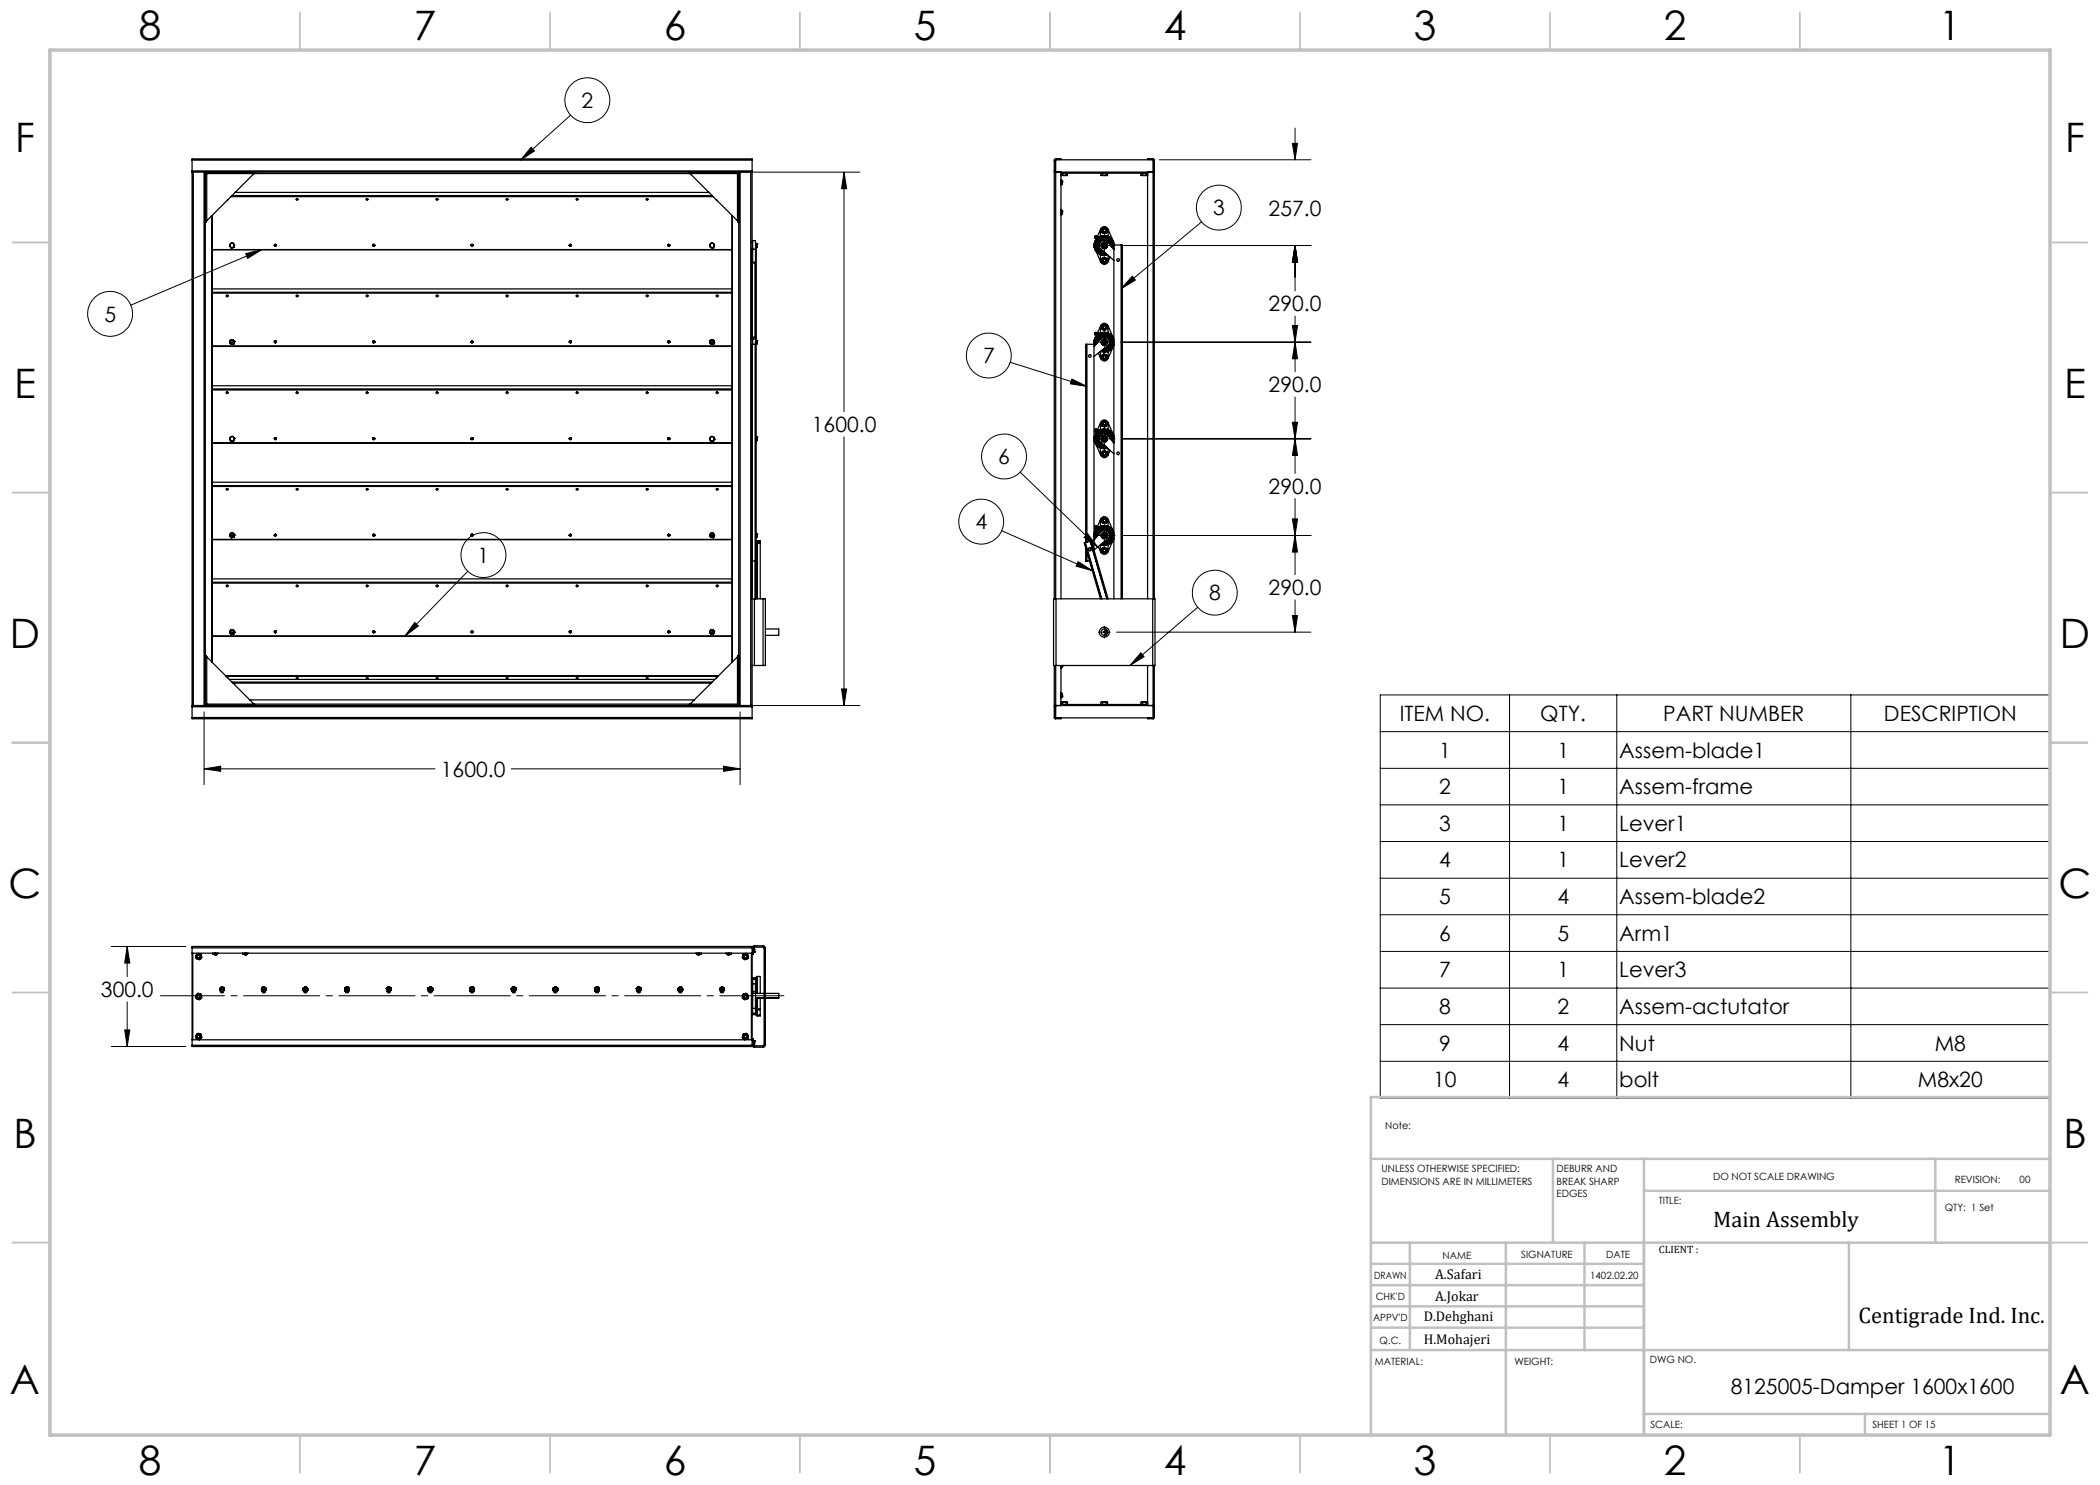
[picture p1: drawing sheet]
<svg xmlns="http://www.w3.org/2000/svg" width="420mm" height="297mm" viewBox="0 0 420 297" stroke-linecap="round" stroke-linejoin="round" font-family="sans-serif">
<defs><g id="words">
<g font-size="8.1">
<text x="27.8" y="8">8</text>
<text x="82.8" y="8">7</text>
<text x="132.8" y="8">6</text>
<text x="182.8" y="8">5</text>
<text x="232.8" y="8">4</text>
<text x="282.8" y="8">3</text>
<text x="332.8" y="8">2</text>
<text x="387.8" y="8">1</text>
<text x="3" y="30.4">F</text>
<text x="413" y="30.4">F</text>
<text x="2.8" y="79.6">E</text>
<text x="412.8" y="79.6">E</text>
<text x="2" y="129.6">D</text>
<text x="412" y="129.6">D</text>
<text x="1.7" y="179.6">C</text>
<text x="411.7" y="179.6">C</text>
<text x="2.7" y="229.6">B</text>
<text x="412.7" y="229.6">B</text>
<text x="2" y="278.9">A</text>
<text x="412" y="278.9">A</text>
<text x="27.8" y="295">8</text>
<text x="82.8" y="295">7</text>
<text x="132.8" y="295">6</text>
<text x="182.8" y="295">5</text>
<text x="232.8" y="295">4</text>
<text x="282.8" y="295">3</text>
<text x="332.8" y="295">2</text>
<text x="387.8" y="295">1</text>
</g>
<g font-size="4.5">
<text x="342.6" y="245.3">Main Assembly</text>
<text x="371.7" y="264.6">Centigrade Ind. Inc.</text>
</g>
<g font-size="4.2">
<text x="116.3" y="21.6">2</text>
<text x="242.6" y="43.1">3</text>
<text x="253.7" y="43.3">257.0</text>
<text x="20.9" y="64.3">5</text>
<text x="253.7" y="62.3">290.0</text>
<text x="196.6" y="72.6">7</text>
<text x="253.7" y="78.5">290.0</text>
<text x="162.4" y="86.4">1600.0</text>
<text x="199.7" y="92.8">6</text>
<text x="253.7" y="98.8">290.0</text>
<text x="195.1" y="105.9">4</text>
<text x="95.5" y="112.5">1</text>
<text x="253.7" y="119">290.0</text>
<text x="241.8" y="120.1">8</text>
<text x="280" y="144.2">ITEM NO.</text>
<text x="308.1" y="144.2">QTY.</text>
<text x="332.6" y="144.2">PART NUMBER</text>
<text x="376.8" y="144.2">DESCRIPTION</text>
<text x="88.2" y="155.4">1600.0</text>
<text x="287.8" y="151.5">1</text>
<text x="311.5" y="151.5">1</text>
<text x="323.9" y="151.5">Assem-blade1</text>
<text x="287.8" y="158.8">2</text>
<text x="311.5" y="158.8">1</text>
<text x="323.9" y="158.8">Assem-frame</text>
<text x="287.8" y="166.2">3</text>
<text x="311.5" y="166.2">1</text>
<text x="323.9" y="166.2">Lever1</text>
<text x="287.8" y="173.5">4</text>
<text x="311.5" y="173.5">1</text>
<text x="323.9" y="173.5">Lever2</text>
<text x="287.8" y="180.8">5</text>
<text x="311.5" y="180.8">4</text>
<text x="323.9" y="180.8">Assem-blade2</text>
<text x="287.8" y="188.1">6</text>
<text x="311.5" y="188.1">5</text>
<text x="323.9" y="188.1">Arm1</text>
<text x="287.8" y="195.5">7</text>
<text x="311.5" y="195.5">1</text>
<text x="323.9" y="195.5">Lever3</text>
<text x="20.2" y="199.4">300.0</text>
<text x="287.8" y="202.8">8</text>
<text x="311.5" y="202.8">2</text>
<text x="323.9" y="202.8">Assem-actutator</text>
<text x="287.8" y="210.1">9</text>
<text x="311.5" y="210.1">4</text>
<text x="323.9" y="210.1">Nut</text>
<text x="387" y="210.1">M8</text>
<text x="286.6" y="217.5">10</text>
<text x="311.5" y="217.5">4</text>
<text x="323.9" y="217.5">bolt</text>
<text x="383.6" y="217.5">M8x20</text>
<text x="346.2" y="278.8">8125005-Damper 1600x1600</text>
</g>
<g font-size="2.8">
<text x="287" y="255.9">A.Safari</text>
<text x="287" y="260.1">A.Jokar</text>
<text x="284.7" y="264.2">D.Dehghani</text>
<text x="284.7" y="268.7">H.Mohajeri</text>
</g>
<text font-size="2.1" x="331.8" y="250.7">CLIENT :</text>
<g font-size="2">
<text x="277" y="225.8">Note:</text>
<text x="276.3" y="234.5">UNLESS OTHERWISE SPECIFIED:</text>
<text x="276.3" y="237">DIMENSIONS ARE IN MILLIMETERS</text>
<text x="311.3" y="234.5">DEBURR AND</text>
<text x="311.3" y="237">BREAK SHARP</text>
<text x="311.3" y="239.5">EDGES</text>
<text x="342.6" y="236">DO NOT SCALE DRAWING</text>
<text x="391" y="236.6">REVISION:</text>
<text x="403.9" y="236.6">00</text>
<text x="331.8" y="240.8">TITLE:</text>
<text x="389" y="242.2">QTY: 1 Set</text>
<text x="288.5" y="251.7">NAME</text>
<text x="304.2" y="251.7">SIGNATURE</text>
<text x="321.2" y="251.7">DATE</text>
<text x="274.8" y="255.9">DRAWN</text>
<text x="318" y="255.9">1402.02.20</text>
<text x="275.1" y="260.1">CHK'D</text>
<text x="274.6" y="264.2">APPV'D</text>
<text x="275.9" y="268.7">Q.C.</text>
<text x="275" y="273">MATERIAL:</text>
<text x="302.9" y="273">WEIGHT:</text>
<text x="330" y="272.5">DWG NO.</text>
<text x="330.1" y="285.6">SCALE:</text>
<text x="374.5" y="285.6">SHEET 1 OF 15</text>
</g>
</g></defs>
<g fill="none" stroke="#000" stroke-width=".2">
<path d="M106.2 29.5l.7 .7-2.8 1.8zM114.1 23l-10 9M147.6 34.4h24.4M168.8 34.4l.5 3.3h-1zM168.8 34.4v47.9M231.9 32h30.3M258.5 28.7h1l-.5 3.3zM259 25.6v6.4M49.1 50.7l3.3-.8-2.9 1.8zM52.4 49.9l-26.2 11.1M218.7 49.1h1.8M220.7 49.1h.4"/>
<path d="M220.9 46.9v1.9M220.9 48.9v.4M220.9 49.5v1.8M221.2 49.1h1.8M224.3 49.1h37.9M226.4 55.2l.7 .8-2.9 1.7zM240.3 44.4l-16.1 13.3M259 49.1l.5 3.3h-1zM259 49.1v9.1M202 72.5l15.4 4.8M214.4 75.8l3 1.5-3.3-.5zM218.8 68.4h1.7"/>
<path d="M220.7 68.4h.4M220.9 66.4v1.7M220.9 68.3v.3M220.9 68.8v1.7M221.2 68.4h1.7M224.2 68.4h38M258.5 65.1h1l-.5 3.3zM259 68.4l.5 3.4h-1zM259 63.2v11.2M259 79.4v15.3M168.8 87.4v53.7M204 94.4l15.5 15"/>
<path d="M218.7 87.8h1.8M220.7 87.8h.4M220.9 85.6v1.8M220.9 87.6v.3M220.9 88.1v1.8M221.2 87.8h1.8M224.3 87.8h37.9M258.5 84.5h1l-.5 3.3zM259 87.8l.5 3.3h-1zM259 99.7v15.2M93.6 114.3l-12.6 12.9M200.3 106.1l18.1 8"/>
<path d="M215.6 112.3l2.8 1.8-3.2-.9zM217.5 106.7l2 2.7-2.7-1.9zM218.7 107.1h1.8M220.7 107.1h.4M220.9 104.9v1.8M220.9 106.9v.4M220.9 107.5v1.8M221.2 107.1h1.8M224.3 107.1h37.9M258.5 103.8h1l-.5 3.3zM259 107.1l.5 3.3h-1zM259 120v6.4"/>
<path d="M82.9 124.5l.8 .7-2.7 2zM168.3 137.8h1l-.5 3.3zM219.7 126.4h.8M220.7 126.4h.4M220.9 125.3v.8M220.9 126.3v.3M220.9 126.8v.8M221.2 126.4h.8M223.3 126.4h38.9M228.2 130.6l.6 .7-2.8 1.8zM239.5 121.5l-13.5 11.6M258.5 123.1h1l-.5 3.3z"/>
<path d="M276 139h133.9v80.6h-133.9zM301.9 139v80.6M323.4 139v80.6M370.2 139v80.6M40.8 153.8l3.3-.6v1.1zM40.8 142.4v14.5M40.8 153.8h46.2M102.2 153.8h45.8M144.7 153.2l3.3 .6-3.3 .5zM147.6 141.1h24.4M148 142.4v14.5M276 146.3h133.9"/>
<path d="M276 153.7h133.9M276 161h133.9M276 168.3h133.9M276 175.6h133.9M22.3 189.3h14.8M25.4 189.3l.6 3.3h-1.1zM25.4 189.3v6M276 182.9h133.9M276 190.3h133.9M276 197.6h133.9M22.3 209.3h14.8M24.9 206h1.1l-.6 3.3z"/>
<path d="M25.4 200.4v8.9M276 204.9h133.9M276 212.3h133.9"/>
<circle cx="117.5" cy="20" r="4.5"/>
<circle cx="243.8" cy="41.5" r="4.5"/>
<circle cx="22" cy="62.8" r="4.5"/>
<circle cx="197.8" cy="71.1" r="4.5"/>
<circle cx="200.8" cy="91.3" r="4.5"/>
<circle cx="96.7" cy="111" r="4.5"/>
<circle cx="196.2" cy="104.3" r="4.5"/>
<circle cx="243" cy="118.5" r="4.5"/>
</g>
<path d="M156.8 199.2h-124.7" fill="none" stroke="#000" stroke-width=".2" stroke-dasharray="15.2 1.3 1.3 1.3" stroke-dashoffset="2.4"/>
<g fill="none" stroke="#c0c0c0" stroke-width=".35">
<path d="M60 2.5v7.5M110 2.5v7.5M160 2.5v7.5M210 2.5v7.5M260 2.5v7.5M310 2.5v7.5M360 2.5v7.5M2.5 48.5h7.5M410 48.5h7.5M2.5 98.5h7.5M410 98.5h7.5M2.5 148.5h7.5"/>
<path d="M410 148.5h7.5M2.5 198.5h7.5M410 198.5h7.5M2.5 248.5h7.5M410 248.5h7.5M60 287v7.5M110 287v7.5M160 287v7.5M210 287v7.5M260 287v7.5M310 287v7.5M360 287v7.5"/>
</g>
<g fill="none" stroke="#c0c0c0" stroke-width=".5">
<path d="M410 219.4h-135.8v67.4M274.2 231.8h135.8M310.6 231.8v16.7M328.8 231.8v55.2M328.8 238.2h81.2M387.1 231.8v16.7M274.2 248.5h135.8M274.2 257h54.6M274.2 252.8h54.6M282 248.5v21.5M301.2 248.5v38.3M316.9 248.5v21.5"/>
<path d="M369.8 248.5v21.5M274.2 265.5h54.6M274.2 261.3h54.6M274.2 270h135.8M328.8 282.8h81.2M373 282.8v4.2"/>
</g>
<path d="M10 10h400v277h-400z" fill="none" stroke="#c0c0c0" stroke-width=".7"/>
<path d="M168.8 34.4l.5 3.3h-1zM168.3 137.8h1l-.5 3.3zM40.8 153.8l3.3-.6v1.1zM144.7 153.2l3.3 .6-3.3 .5zM106.2 29.5l.7 .7-2.8 1.8zM49.1 50.7l3.3-.8-2.9 1.8zM82.9 124.5l.8 .7-2.7 2zM258.5 28.7h1l-.5 3.3zM259 49.1l.5 3.3h-1zM259 49.1l.5 3.3h-1zM258.5 65.1h1l-.5 3.3zM259 68.4l.5 3.4h-1zM258.5 84.5h1l-.5 3.3zM259 87.8l.5 3.3h-1zM258.5 103.8h1l-.5 3.3zM259 107.1l.5 3.3h-1zM258.5 123.1h1l-.5 3.3zM226.4 55.2l.7 .8-2.9 1.7zM214.4 75.8l3 1.5-3.3-.5zM215.6 112.3l2.8 1.8-3.2-.9zM228.2 130.6l.6 .7-2.8 1.8zM217.5 106.7l2 2.7-2.7-1.9zM25.4 189.3l.6 3.3h-1.1zM24.9 206h1.1l-.6 3.3z" fill="#000"/>
<g fill="none" stroke="#000" stroke-width=".25">
<path d="M38.4 32v-.2h112v.2M38.4 34.2v.2M38.4 34.4h.3M38.4 32h112M38.4 34.2h112M38.4 32v2.2M38.4 34.4v106.7M38.7 34.4h2.1M38.7 34.4v106.7M40.8 34.4h.3M40.8 34.4v106.7M41.1 34.6l.2 .1z"/>
<path d="M41.1 34.4v106.7M41.1 34.4h106.6M41.3 34.4v.3zM41.3 34.7v9.5M41.3 34.7h106.2M41.3 34.7h.1M45.6 39.9l-.1 .1M46.2 39.3h96.4M46.4 39.1h96.1M47 38.5h94.8M50.8 34.7l-9.5 9.5M50.9 34.5l.2-.1v.2l-.3 .1z"/>
<path d="M59.2 39.9a.18 .18 0 0 1 .2-.2 .18 .18 0 0 1 .2 .2M73.2 39.9a.18 .18 0 0 1 .2-.2 .18 .18 0 0 1 .2 .2M87.2 39.9a.18 .18 0 0 1 .2-.2 .18 .18 0 0 1 .2 .2M101.2 39.9a.16 .16 0 0 1 .2-.2 .16 .16 0 0 1 .2 .2M115.3 39.9a.16 .16 0 0 1 .1-.2 .16 .16 0 0 1 .2 .2M129.3 39.9a.16 .16 0 0 1 .1-.2 .16 .16 0 0 1 .2 .2M137.8 34.4l.2 .3zM138 34.7l9.5 9.5M143.3 39.9l.1 .1M147.5 34.7h.1M147.5 34.7l.2-.1zM147.5 34.7v9.5"/>
<path d="M147.5 34.5v.2zM147.7 34.4h.3M147.7 34.4v106.7M148 34.4h2.1M148 34.4v106.7M150.1 34.4h.3M150.1 34.4v106.7M150.4 34.2v.2M150.4 32v2.2M150.4 34.4v106.7M210.9 34.2l.2 .2M210.9 32h.1"/>
<path d="M210.9 34.2h.1M210.9 32v2.2M211 34.2l.1 .1M211 32v2.2M211.1 31.8l-.2 .2M211.1 31.9l-.1 .1M211.1 34.4h-.2v85.4M211.1 34.4h19.5M211.1 31.8h1.1v.1h-1.1M211.1 31.8v.1M212.2 36.4v.1M212.2 36.2v.5"/>
<path d="M212.2 35.1h.2zM212.2 35.9l.2 .3 .1 .4M212.2 34.4v85.4M212.2 35.9l.3 .4v.3M212.2 34.6h17.3M212.4 35.1h.5M212.5 36.6l-.1 .3h-.2zM212.5 35.1h-.1M212.5 35.1h.4M212.5 34.6v.5M212.9 35.1h.5M213.2 35.1h-.3"/>
<path d="M213.2 35.1h.2M213.2 34.6v.5M213.5 35.1h-.1M213.5 34.6v.5M220.2 35.1h.2M220.2 34.6v.5M220.4 35.1h.5M220.5 35.1h-.1M220.5 35.1h.4M220.5 34.6v.5M220.9 35.1h.5M221.2 35.1h-.3"/>
<path d="M221.2 35.1h.2M221.2 34.6v.5M221.5 35.1h-.1M221.5 34.6v.5M228.2 35.1h.2M228.2 34.6v.5M228.4 35.1h.5M228.5 35.1h-.1M228.5 35.1h.4M228.5 34.6v.5M228.9 35.1h.4M229.2 35.1h-.3"/>
<path d="M229.2 35.1h.1M229.2 34.6v.5M229.3 35.1h.2zM229.5 34.4v85.4M230.6 31.8l.3 .2M230.6 31.9l.1 .1M230.6 34.4h.3v85.4M230.6 31.8h-1.1v.1h1.1M230.6 31.8v.1M230.7 34.2l-.1 .1M230.7 32h.2M230.7 34.2h.2"/>
<path d="M230.7 32v2.2M230.9 34.2l-.3 .2M230.9 32v2.2M41.2 44.3l.1-.1-.2 .2zM42.4 43.1v89.3M42.4 58.6h104M42.4 58.5h104M42.4 57.8h104M42.4 49.9h104M45.3 59.2v-.1l.3 .1M45.9 49.2l.3 .4M45.9 49.1v.1"/>
<path d="M46 48.9l-.1 .2M46.2 49.6h.1M46.7 49.5h.1M46.7 49.5l-.5 .1M46.7 48.8a.44 .44 0 0 1-.2 .7 .44 .44 0 0 1-.5-.6M46.7 48.8a.42 .42 0 0 0-.4-.2 .42 .42 0 0 0-.3 .3M46.7 48.8l.2 .2M46.7 48.8l-.1-.2-.5 .1-.1 .2M46.9 49l-.2 .5M54.9 49.1a.2 .2 0 0 1 .2-.2 .2 .2 0 0 1 .2 .2M54.9 49.1a.19 .19 0 0 1 .2-.2 .19 .19 0 0 1 .2 .2M59.2 59.2l.1-.1 .3 .1"/>
<path d="M73.2 59.2l.1-.1 .3 .1M74.5 49.1a.19 .19 0 0 1 .2-.2 .19 .19 0 0 1 .2 .2M87.2 59.2l.1-.1 .3 .1M94.2 49.1a.2 .2 0 0 1 .2-.2 .2 .2 0 0 1 .2 .2M94.2 49.1a.19 .19 0 0 1 .2-.2 .19 .19 0 0 1 .2 .2M101.2 59.2l.2-.1 .2 .1M113.9 49.1a.19 .19 0 0 1 .2-.2 .19 .19 0 0 1 .2 .2M115.3 59.2l.1-.1 .2 .1M129.3 59.2l.1-.1 .2 .1M133.6 49.1a.2 .2 0 0 1 .2-.2 .2 .2 0 0 1 .1 .2M133.6 49.1a.19 .19 0 0 1 .2-.2 .19 .19 0 0 1 .1 .2M133.6 49.1l.1-.2 .2 .2"/>
<path d="M141.9 49l.2 .5M141.9 49l.1 .2M142 49.2a.42 .42 0 0 0 .4 .3 .42 .42 0 0 0 .4-.1M142 49.2l.1 .3M142.1 48.8l-.1 .4M142.1 48.8a.42 .42 0 0 1 .4-.2 .42 .42 0 0 1 .3 .3M142.1 48.8l-.2 .2M142.1 48.8l.1-.2 .5 .1 .1 .2M142.1 49.5h.1M142.1 49.5l.5 .1M142.6 49.6h.1M142.8 49.4l-.2 .2"/>
<path d="M142.8 48.9v.5M142.8 48.9l.1 .2M142.9 49.1v.1M142.9 49.2l-.3 .4M142.9 49.1l-.1 .3M143.3 59.2v-.1l.3 .1M146.4 43.1v89.3M146.5 43.1v89.3M147.5 44.2l.2 .2h-.1zM150.4 49.8h.1M150.4 48.4h.1M150.5 49.8v18"/>
<path d="M150.5 49.8v-1.7h.6v1.7M150.5 52.5v.1h.6M150.5 49.8h.6M150.5 52.5h.6M150.5 49.8v2.7M151 52.6v14.8M151.1 48.6v1M151.1 49.6h.1M151.1 49.8v17.6M151.1 49.2h.2M151.1 48.8h.2M151.1 49.5h.2"/>
<path d="M151.1 48.7l.3 .1M151.2 49.5v18.5M151.3 48.8l.1 .2M151.3 49.2l.1 .2M151.4 48.8h.1M151.4 49v.4M151.4 48.8v.2M151.4 49.4l-.1 .1M151.4 49l-.1 .2M151.4 48.8h-.1M212.2 42.4v.1M212.2 42.2v.4"/>
<path d="M212.2 41.9l.2 .3 .1 .4M212.2 41.9l.3 .4v.3M212.5 42.6l-.1 .3h-.2zM218.8 49.2l.1 .2M218.8 49.2h.1M218.8 49h.1M218.8 49v.2M218.9 48.8l-.1 .2M218.9 48.8h.1M218.9 49.4h.1M218.9 48.7h.1M218.9 49.5h.1"/>
<path d="M218.9 49.5l.1 .5M218.9 48.7v.1M218.9 49.4v.1M218.9 47.5l.1 .1M218.9 47.5h.1M218.9 47.4v.1M219 48.5a1.99 1.99 0 0 1 2.1-1.4 1.99 1.99 0 0 1 1.7 1.9M219 48.5h.1M219 48.5a2 2 0 0 0 .5 2 2 2 0 0 0 2 .5M219 49.8h.1M219 48.4h.1M219 48.3h.1"/>
<path d="M219 48.3l-.1 .4M219 47.2h.2l-.3 .2zM219 47.3h.1M219 50h.1M219 50l1.2 2.4M219.1 48.5a1.9 1.9 0 0 1 2.4-1.2 1.9 1.9 0 0 1 1.2 2.4M219.1 47.8h.1M219.1 47.2h.1M219.1 48.5a1.88 1.88 0 0 0 .4 1.9 1.88 1.88 0 0 0 1.9 .5M219.1 47.2l-.1 .1M219.1 47.7h.1M219.1 47.4l-.2 .1"/>
<path d="M219.1 47.4h.1M219.1 47.4v.1M219.1 47.7v.1M219.1 47.8l.1 .1M219.1 47.5l-.1 .1 .1 .1M219.1 47.2h.2M219.2 47.9l-.2 .4M219.3 47.2v.1M219.3 47.7h.1M219.3 47.7l-.2 .1M219.3 47.2l-.2 .2M219.3 47.2h.1"/>
<path d="M219.3 47.7l.1 .1M219.3 47.9h-.1M219.3 48.6a1.63 1.63 0 0 0 1.9 2.1h-.3M219.3 48.6a1.63 1.63 0 0 1 2-1 1.63 1.63 0 0 1 1.2 1.9M219.3 47.3h.1M219.3 48.6a1.57 1.57 0 0 0 1.6 2.1M219.3 48.6h.1M219.3 47.3l-.2 .2M219.3 47.3h.2M219.4 47.3h.1M219.5 47.5l-.2 .2M219.5 47.5h.1"/>
<path d="M219.5 47.5l.1 .1M219.5 47.3v.2M219.5 47.3h.1M219.5 48.4h.1M219.5 47.3l.2 .2M219.6 48.4a1.46 1.46 0 0 0 1.4 2.1M219.6 48.4a1.44 1.44 0 0 1 1.7-.7 1.44 1.44 0 0 1 1 1.6M219.7 47.5h-.1M219.9 50.1l.4 .3 .6 .1M219.9 50.1h.1M220 47.3l.1-1.2a.76 .76 0 0 1 .8-.8 .76 .76 0 0 1 .7 .8v1l.2 .2M220 50.9l.1 1.2a.76 .76 0 0 0 .8 .8 .76 .76 0 0 0 .7-.8v-1"/>
<path d="M220 50l.8 .3M220.1 49.9l.6 .3M220.1 49.9l-.1 .1M220.2 45.8l-.7 1.5M220.3 48.3l-.3 .2M220.5 45.6a.58 .58 0 0 0 .2 1M220.5 51.6a.58 .58 0 0 0 .2 1M220.5 45.6l-.2 .3v.6l.4 .1M220.5 51.6l-.2 .3v.6l.4 .1M220.6 49a.3 .3 0 0 0 0 .4 .3 .3 0 0 0 .3 0M220.6 49l-.1 .2 .3 .3 .1-.1M220.6 49.5v.2"/>
<path d="M220.6 48.5a.64 .64 0 0 1 .9 .6 .64 .64 0 0 1-.9 .6M220.6 48.5a.64 .64 0 0 0-.4 .6 .64 .64 0 0 0 .4 .6M220.6 48.5v.2M220.8 48.8a.33 .33 0 0 1 .4 .4M220.8 48.8l-.2 .2M220.8 48.8l.1-.1 .3 .3v.2M220.8 48.8h-.2v.2M220.9 47.4a1.66 1.66 0 0 0-1.7 1.7 1.66 1.66 0 0 0 1.7 1.7M220.9 47.4a1.66 1.66 0 0 1 1.6 2.1 1.68 1.68 0 0 0-1.6-2.1zM220.9 47.4h.1M220.9 47.4a1.56 1.56 0 0 0-1.6 1.2M220.9 47.6a1.5 1.5 0 0 0-1.5 1.5 1.5 1.5 0 0 0 1.5 1.5"/>
<path d="M220.9 47.6a1.58 1.58 0 0 1 1.5 1.8M220.9 50.6h.2zM220.9 50.6h.1M220.9 47.6a1.46 1.46 0 0 1 1.4 1.8M220.9 47.6a1.48 1.48 0 0 0-1.5 1.5 1.48 1.48 0 0 0 1.5 1.5M220.9 47.6h.1M220.9 50.7v.1M220.9 48.1l.1-.1 .3 .2M221.1 45.6h-.6M221.1 45.6l.3 .4M221.1 51.6h-.6M221.1 51.6l.3 .4"/>
<path d="M221.1 45.6l.3 .1v.3M221.1 45.6l-.3-.1-.3 .1M221.1 51.6l-.3-.1-.3 .1M221.1 51.6l.3 .1v.3M221.2 49.2l-.3 .2M221.2 50.7l-.3 .1M221.2 49.2v.2h-.3M221.2 46.6h-.5M221.2 52.6h-.5M221.2 46.6l-.3 .1-.2-.1M221.2 52.6l-.3 .1-.2-.1M221.4 46l-.2 .6"/>
<path d="M221.4 52l-.2 .6M221.4 46l.1 .4-.3 .2M221.4 52l.1 .3-.3 .3M221.6 45.8l1.1 2.5M221.7 48.3l.3 .6M221.7 48.3a1.15 1.15 0 0 0-1.6 0 1.15 1.15 0 0 0 0 1.6M221.8 48.2l.3 .9M221.8 48.2a1.25 1.25 0 0 0-1.8 0 1.25 1.25 0 0 0 0 1.8M221.8 48.2l-.1 .1M221.8 48.2l.4 .6v.4M221.8 48.2a1.36 1.36 0 0 0-1.9-.1 1.36 1.36 0 0 0 0 2M221.9 48.1a1.4 1.4 0 0 0-2 0 1.4 1.4 0 0 0 0 2"/>
<path d="M221.9 48.1l.3 .7 .1 .4M221.9 48.1l-.1 .1M222 51.4l-.4 1M222.7 49.7h.1l-.1 .1M222.7 49.7h-.1M222.8 49.9l-1.1-1.4a.99 .99 0 0 0-1.5-.1 .99 .99 0 0 0 0 1.4l2.6 2.3M224.2 49h.3v70.8M224.2 49h-1.4v70.8M224.2 49v70.8M42.4 69.3h104M42.4 69.2h104M42.4 78h104"/>
<path d="M42.4 77.8h104M42.4 77.1h104M45.3 78.6a.16 .16 0 0 1 .1-.2 .16 .16 0 0 1 .2 .2M45.9 68.4v.1M45.9 68.4l.3 .5M45.9 68.5l.2 .1M46 68.2l.1 .4M46 68.2l-.1 .2M46.1 68.4a.27 .27 0 0 0 .3 .2 .27 .27 0 0 0 .3-.2M46.2 68.9h.1M46.4 67.9l-.4 .3M46.4 67.9l.4 .2"/>
<path d="M46.4 67.9l-.3 .1-.1 .2M46.7 68.4h.1M46.7 68.8h.1M46.7 68.8l-.5 .1M46.8 68.1v.5M46.8 68.1l.1 .2M46.8 68.6a.43 .43 0 0 1-.7 0M46.8 68.6l-.1 .2M46.9 68.3h.1M46.9 68.3l-.1 .3M54.9 68.3l.2-.1 .2 .2a.19 .19 0 0 0-.2-.2 .19 .19 0 0 0-.2 .2zM54.9 68.4a.2 .2 0 0 1 .2-.2 .2 .2 0 0 1 .2 .2"/>
<path d="M54.9 68.4a.19 .19 0 0 1 .2-.2 .19 .19 0 0 1 .2 .2M54.9 68.4l.1-.1 .3 .1M59.2 78.6a.18 .18 0 0 1 .2-.2 .18 .18 0 0 1 .2 .2M73.2 78.6a.18 .18 0 0 1 .2-.2 .18 .18 0 0 1 .2 .2M74.5 68.4a.19 .19 0 0 1 .2-.2 .19 .19 0 0 1 .2 .2M74.5 68.4a.19 .19 0 0 1 .3-.2 .19 .19 0 0 1 .1 .2M74.5 68.4l.2-.1 .2 .1M74.6 68.3l-.1 .1a.19 .19 0 0 1 .3-.2 .19 .19 0 0 1 .1 .2l-.1-.2zM87.2 78.6a.18 .18 0 0 1 .2-.2 .18 .18 0 0 1 .2 .2M94.2 68.3l.2-.1 .2 .2a.19 .19 0 0 0-.2-.2 .19 .19 0 0 0-.2 .2zM94.2 68.4a.2 .2 0 0 1 .2-.2 .2 .2 0 0 1 .2 .2M94.2 68.4a.19 .19 0 0 1 .2-.2 .19 .19 0 0 1 .2 .2"/>
<path d="M94.2 68.4l.1-.1 .3 .1M101.2 78.6a.16 .16 0 0 1 .2-.2 .16 .16 0 0 1 .2 .2M113.9 68.4a.19 .19 0 0 1 .2-.2 .19 .19 0 0 1 .2 .2M113.9 68.4l.1-.1 .3 .1M113.9 68.3l.2-.1 .2 .2a.19 .19 0 0 0-.2-.2 .19 .19 0 0 0-.2 .2zM115.3 78.6a.16 .16 0 0 1 .1-.2 .16 .16 0 0 1 .2 .2M129.3 78.6a.16 .16 0 0 1 .1-.2 .16 .16 0 0 1 .2 .2M133.6 68.3l.1-.1 .2 .2a.19 .19 0 0 0-.1-.2 .19 .19 0 0 0-.2 .2zM133.6 68.4a.2 .2 0 0 1 .2-.2 .2 .2 0 0 1 .1 .2M133.6 68.4a.19 .19 0 0 1 .2-.2 .19 .19 0 0 1 .1 .2M133.6 68.4l.1-.1 .2 .1M141.9 68.3h.1"/>
<path d="M141.9 68.3l.1 .3M142 68.6a.43 .43 0 0 0 .8 0M142 68.6l.1 .2M142.1 68.1l-.1 .5M142.1 68.1l-.2 .2M142.1 68.8h.1M142.1 68.4a.27 .27 0 0 0 .3 .2 .27 .27 0 0 0 .3-.2M142.1 68.8l.5 .1M142.5 67.9l-.4 .2M142.5 67.9l.3 .3M142.5 67.9h-.3l-.1 .2M142.5 67.9l.2 .1 .1 .2"/>
<path d="M142.6 68.9h.1M142.8 68.2v.4M142.8 68.2l.1 .2M142.9 68.4v.1M142.9 68.4l-.3 .5M142.9 68.5l-.1 .1M143.3 78.6a.16 .16 0 0 1 .1-.2 .16 .16 0 0 1 .2 .2M150.4 69.1h.1M150.4 67.8h.1M150.5 67.8v1.1M150.5 67.8h.6M151 68.9h.2"/>
<path d="M151 68.9h-.5v50.9M151 68.9v50.9M151.1 68v.9M151.1 67.4v.4M151.1 67.4h-.6v.4M151.1 67.8v1.1M151.1 68.5h.2M151.1 68.2h.2M151.1 68.8h.2M151.1 68l.3 .1M151.2 68.8v51M151.3 68.2l.1 .2"/>
<path d="M151.3 68.5l.1 .2M151.4 68.4v.3M151.4 68.1v.3M151.4 68.7l-.1 .1M151.4 68.1h.1M151.4 68.4l-.1 .1M151.4 68.1l-.1 .1M217.4 68.9h-.3v39.6M217.4 68.9h1.4v41.2M217.4 68.9v39.5M218.8 69.3l1.3-1.5a.99 .99 0 0 1 1.5-.1 .99 .99 0 0 1-.1 1.5l-2.7 2.1M218.8 68.5h.1"/>
<path d="M218.8 68.5l.1 .2M218.8 68.3v.1M218.8 68.4v.1M218.8 68.3h.1M218.9 68.2h.1M218.9 68.2l-.1 .1M218.9 68.7h.1M218.9 68h.1M218.9 68.8h.1M218.9 68.8l.1 .3M218.9 68v.1M218.9 68.1h.1"/>
<path d="M218.9 68.1v.1M218.9 68.7v.1M218.9 66.8l.1 .1M218.9 66.8h.1M218.9 66.7v.1M219 67.8l-.1 .5 .1 .8M219 67.8h.1M219 67.8a1.99 1.99 0 0 1 1.9-1.4 1.99 1.99 0 0 1 1.9 1.5M219 67.7h.1M219 67.6h.1M219 67.6l-.1 .4M219 66.7h.1"/>
<path d="M219 66.6v.1M219 66.6h.1M219 66.5h.2l-.3 .2zM219.1 67.8a1.9 1.9 0 0 1 2.4-1.2 1.9 1.9 0 0 1 1.2 2.4M219.1 67.1h.1M219.1 67.8l-.1 .4 .1 .8M219.1 67h.1M219.1 66.8h-.2M219.1 66.8h.1M219.1 66.6l-.1 .1M219.1 66.6h.1M219.1 67v.1"/>
<path d="M219.1 67.1l.1 .1M219.1 66.8l-.1 .1 .1 .1M219.1 66.5h.2M219.2 67.2l-.2 .4M219.3 66.5v.1M219.3 67.1h.1M219.3 67.1h-.2M219.3 66.5l-.2 .3M219.3 67.2h-.1M219.3 67.9v.9M219.3 67.9a1.63 1.63 0 0 1 2.1-1 1.63 1.63 0 0 1 1 2M219.3 66.6l.1 .1"/>
<path d="M219.3 67.9h.1M219.3 66.6l-.2 .2M219.3 66.6l.2 .1M219.3 66.6h.1M219.4 66.7h.1M219.5 66.8l-.2 .3M219.5 66.8h.1M219.5 66.8l.1 .1M219.5 66.7v.1M219.5 66.7h.1M219.5 67.8h.1M219.5 66.7l.1 .1"/>
<path d="M219.6 67.8a1.47 1.47 0 0 1 1.9-.7 1.47 1.47 0 0 1 .7 2M219.6 67.8l-.2 .8M219.7 70.6l.5 1.2M220 66.6l.1-1.2a.76 .76 0 0 1 .8-.7 .76 .76 0 0 1 .7 .7v1.1l.2 .1M220.2 65.1l-.7 1.6M220.3 67.6l-.3 .3M220.5 70l.4 .1M220.5 65a.58 .58 0 0 0 .2 1M220.5 71a.58 .58 0 0 0 .2 1M220.5 65l-.2 .2v.6l.4 .2M220.5 71l-.2 .2v.6l.4 .2M220.6 68.4a.3 .3 0 0 0 0 .3 .3 .3 0 0 0 .3 .1"/>
<path d="M220.6 68.4l-.1 .1 .3 .3h.1M220.6 69.9h.3M220.8 68.1l-.2 .3M220.8 68.1a.33 .33 0 0 1 .4 .4M220.8 68.1l.1-.1 .3 .3v.2M220.8 68.1l-.2 .1v.2M220.9 66.8a1.68 1.68 0 0 0-1.6 2v-.9M220.9 66.8a1.66 1.66 0 0 1 1.6 1.6 1.66 1.66 0 0 1-1.6 1.7M220.9 66.8a1.63 1.63 0 0 1 1.5 2.1M220.9 66.8h.1M220.9 66.8a1.56 1.56 0 0 0-1.6 1.1M220.9 66.9a1.51 1.51 0 0 0-1.5 1.7"/>
<path d="M220.9 66.9a1.5 1.5 0 0 1 1.5 1.5 1.5 1.5 0 0 1-1.5 1.5M220.9 69.9h.1M220.9 67a1.48 1.48 0 0 1 1.5 1.4 1.48 1.48 0 0 1-1.5 1.5M220.9 67a1.47 1.47 0 0 0-1.5 1.6M220.9 66.9v.1M220.9 70.1h.1M220.9 67.4l.1-.1 .3 .3M221.1 64.9l-.6 .1M221.1 64.9l.3 .5M221.1 70.9l-.6 .1M221.1 70.9l.3 .5M221.1 64.9l.3 .1v.4"/>
<path d="M221.1 64.9l-.3-.1-.3 .2M221.1 70.9l-.3-.1-.3 .2M221.1 70.9l.3 .1v.4M221.1 68.8v.2M221.2 67.9a.63 .63 0 0 0-1 .5 .63 .63 0 0 0 .9 .6M221.2 67.9a.62 .62 0 0 1 .3 .5 .62 .62 0 0 1-.4 .6M221.2 67.9v.2M221.2 68.5l-.3 .3M221.2 68.5v.2l-.3 .1M221.2 65.9l-.5 .1M221.2 71.9l-.5 .1M221.2 65.9l-.3 .2-.2-.1"/>
<path d="M221.2 71.9l-.3 .2-.2-.1M221.4 65.4l-.2 .5M221.4 71.4l-.2 .5M221.4 65.4l.1 .3-.3 .2M221.4 71.4l.1 .3-.3 .2M221.6 65.1l1.1 2.5M221.7 67.6a1.15 1.15 0 0 1-.7 2M221.7 67.6a1.13 1.13 0 0 0-1.2-.3 1.13 1.13 0 0 0-.8 .9M221.8 70.2l-.2 .2v1a.76 .76 0 0 1-.7 .8 .76 .76 0 0 1-.8-.8v-1.1M221.8 67.6a1.24 1.24 0 0 1 .2 1.3 1.24 1.24 0 0 1-1.1 .8M221.8 67.6a1.24 1.24 0 0 0-1.4-.3 1.24 1.24 0 0 0-.8 1M221.8 67.6h-.1"/>
<path d="M221.8 67.5a1.35 1.35 0 0 0-1.5-.3 1.35 1.35 0 0 0-.8 1.3M221.8 67.5a1.38 1.38 0 0 1 .3 1.5 1.38 1.38 0 0 1-1.4 .8M221.9 67.4a1.4 1.4 0 0 0-1.6-.2 1.4 1.4 0 0 0-.8 1.3M221.9 67.4a1.4 1.4 0 0 1 .2 1.6 1.4 1.4 0 0 1-1.4 .8M221.9 67.4l-.1 .1M222.2 69.1a1.54 1.54 0 0 1-1.6 .8h.3M222.2 69.1h.1M222.4 68.9a1.66 1.66 0 0 1-1.9 1.1M222.4 68.9a1.55 1.55 0 0 1-1.5 1.2M222.4 68.9h.1M222.7 69h.1a2.02 2.02 0 0 1-2.7 1.3M222.7 69a1.89 1.89 0 0 1-2.5 1.2"/>
<path d="M222.7 69.2l-1.1 2.6M42.4 88.6h104M42.4 97.3h104M42.4 97.1h104M42.4 96.4h104M45.3 97.9v-.2l.3 .2M45.9 87.8h.1M45.9 87.8l.3 .4M45.9 87.8l.2 .2M46 87.6l.1 .4M46 87.6l-.1 .2M46.1 88l.1 .2"/>
<path d="M46.2 88.2h.1M46.7 88.2h.1M46.7 88.2h-.5M46.7 87.5a.42 .42 0 0 0-.4-.2 .42 .42 0 0 0-.3 .3M46.7 87.5l.1 .4M46.7 87.5l.2 .2M46.7 87.5l-.1-.2h-.5l-.1 .3M46.8 87.9a.42 .42 0 0 1-.3 .3 .42 .42 0 0 1-.4-.2M46.8 87.9l-.1 .3M46.9 87.7h.1M46.9 87.7l-.2 .5M46.9 87.7l-.1 .2"/>
<path d="M54.9 87.8a.2 .2 0 0 1 .2-.3 .2 .2 0 0 1 .2 .3M54.9 87.8a.19 .19 0 0 1 .2-.2 .19 .19 0 0 1 .2 .2M54.9 87.7l.2-.1 .1 .1M59.2 97.9l.1-.2 .3 .2M73.2 97.9l.1-.2 .3 .2M74.5 87.8a.19 .19 0 0 1 .2-.2 .19 .19 0 0 1 .2 .2M87.2 97.9l.1-.2 .3 .2M94.2 87.8a.2 .2 0 0 1 .2-.3 .2 .2 0 0 1 .2 .3M94.2 87.8a.19 .19 0 0 1 .2-.2 .19 .19 0 0 1 .2 .2M101.2 97.9l.2-.2 .2 .2M113.9 87.8a.19 .19 0 0 1 .2-.2 .19 .19 0 0 1 .2 .2M115.3 97.9l.1-.2 .2 .2"/>
<path d="M129.3 97.9l.1-.2 .2 .2M133.6 87.8a.2 .2 0 0 1 .2-.3 .2 .2 0 0 1 .1 .3M133.6 87.8a.19 .19 0 0 1 .2-.2 .19 .19 0 0 1 .1 .2M141.9 87.7h.1M141.9 87.7l.2 .5M141.9 87.7l.1 .2M142 87.9a.42 .42 0 0 0 .4 .3 .42 .42 0 0 0 .4-.2M142 87.9l.1 .3M142.1 87.5l-.1 .4M142.1 87.5a.42 .42 0 0 1 .4-.2 .42 .42 0 0 1 .3 .3M142.1 87.5l-.2 .2M142.1 87.5l.1-.2h.5l.1 .3"/>
<path d="M142.1 88.2h.1M142.1 88.2h.5M142.6 88.2h.1M142.8 88l-.2 .2M142.8 87.6v.4M142.8 87.6l.1 .2M142.9 87.8h.1M142.9 87.8l-.3 .4M142.9 87.8l-.1 .2M143.3 97.9v-.2l.3 .2M150.4 88.4h.1M150.4 87.1h.1"/>
<path d="M151.2 87.9h.1M151.2 87.5h.1M151.2 88.2h.1M151.2 87.4l.2 .1M151.3 87.5l.1 .2M151.3 87.9l.1 .1M151.4 87.7v.3M151.4 87.5v.2M151.4 88v.1M151.4 87.5h.1M151.4 87.4v.1M151.4 88.1h.1"/>
<path d="M151.4 87.7l-.1 .2M151.4 87.5h-.1M151.4 88l-.1 .2M151.4 88.1l-.1 .1M218.8 87.9l.1 .1M218.8 87.7h.1M218.8 87.7v.2M218.8 87.9h.1M218.9 87.5h.1M218.9 87.5l-.1 .2M218.9 88h.1M218.9 87.3h.1"/>
<path d="M218.9 88.2h.1M218.9 88.2l.1 .4M218.9 87.3v.1M218.9 87.4h.1M218.9 88.1h.1M218.9 88.1v.1M218.9 87.4v.1M218.9 88v.1M218.9 86.1l.1 .1M218.9 86.1h.1M218.9 86v.1M219 87.1a1.99 1.99 0 0 1 1.9-1.3 1.99 1.99 0 0 1 1.9 1.4"/>
<path d="M219 87.1l.1 .1M219 87.1a2 2 0 0 0 .5 2.1 2 2 0 0 0 2 .4M219 87.1h.1M219 87h.1M219 87l-.1 .3M219 86.9v.1M219 86.9h.1M219 86h.1M219 85.9h.1M219 85.9v.1M219 88.6h.1M219 85.9l.1 .1"/>
<path d="M219 88.6l1.2 2.5M219.1 87.2a1.9 1.9 0 0 1 2.4-1.2 1.9 1.9 0 0 1 1.2 2.4M219.1 86.4h.1M219.1 87.2a1.88 1.88 0 0 0 .4 1.9 1.88 1.88 0 0 0 1.9 .5M219.1 86.3h.1M219.1 86.1h-.2M219.1 86.1h.1M219.1 85.9l-.1 .1M219.1 85.9h.1M219.1 86.3v.1M219.1 86.4l.1 .2M219.1 86.1l-.1 .1 .1 .1"/>
<path d="M219.1 85.8l-.2 .3M219.1 85.8h.2M219.2 86.6l-.2 .3M219.3 85.9h.1M219.3 86.4h.1M219.3 86.4h-.2M219.3 85.9l-.2 .2M219.3 85.8v.1M219.3 86.4l.1 .1M219.3 86.5l-.1 .1M219.3 87.3a1.63 1.63 0 0 0 1.9 2.1h-.3M219.3 87.3a1.63 1.63 0 0 1 2-1.1 1.63 1.63 0 0 1 1.2 2"/>
<path d="M219.3 86h.1M219.3 87.3a1.57 1.57 0 0 0 1.6 2.1M219.3 87.3h.1M219.3 86h.2M219.3 85.9v.1M219.4 86h.1M219.5 86.2l-.2 .2M219.5 86.2h.1M219.5 86.2l.1 .1M219.5 86v.2M219.5 86h.1M219.5 87.1h.1"/>
<path d="M219.5 86l.1 .2M219.6 87.1a1.45 1.45 0 0 0 1.4 2.1M219.9 88.7l.3 .3 .7 .1M219.9 88.8l.4 .3 .6 .1M219.9 88.7v.1M220 86l.1-1.2a.76 .76 0 0 1 .8-.8 .76 .76 0 0 1 .7 .8v1l.2 .2M220 89.6l.1 1.2a.76 .76 0 0 0 .8 .7 .76 .76 0 0 0 .7-.7v-1.1M220 88.6l.8 .4M220.1 88.6l.6 .3M220.1 88.6h-.1M220.2 84.5l-.7 1.5M220.3 86.9l-.3 .3"/>
<path d="M220.5 84.3a.58 .58 0 0 0 .2 1M220.5 90.3a.58 .58 0 0 0 .2 1M220.5 84.3l-.2 .2v.7l.4 .1M220.5 90.3l-.2 .2v.7l.4 .1M220.6 87.7a.3 .3 0 0 0 0 .3 .3 .3 0 0 0 .3 .1M220.6 87.7l-.1 .2 .3 .3 .1-.1M220.6 88.1v.2M220.6 87.2a.63 .63 0 0 1 .9 .6 .63 .63 0 0 1-.9 .5M220.6 87.2a.61 .61 0 0 0-.4 .6 .61 .61 0 0 0 .4 .5M220.6 87.2v.2M220.8 87.5a.33 .33 0 0 1 .4 .3M220.8 87.5l-.2 .2"/>
<path d="M220.8 87.5l.1-.1 .3 .3v.1M220.8 87.5h-.2v.2M220.9 86.1a1.66 1.66 0 0 0-1.7 1.7 1.66 1.66 0 0 0 1.7 1.6M220.9 86.1a1.66 1.66 0 0 1 1.6 2.1 1.63 1.63 0 0 0-1.6-2.1M220.9 86.1a1.48 1.48 0 0 0-1.6 1.2M220.9 86.3a1.52 1.52 0 0 0-1.5 1.5 1.52 1.52 0 0 0 1.5 1.5M220.9 86.3a1.58 1.58 0 0 1 1.5 1.7M220.9 89.2h.2l-.2 .1M220.9 86.3a1.46 1.46 0 0 1 1.4 1.7 1.47 1.47 0 0 0-1-1.6 1.47 1.47 0 0 0-1.7 .7M220.9 86.3a1.48 1.48 0 0 0-1.5 1.5 1.48 1.48 0 0 0 1.5 1.4M220.9 86.1h.1M220.9 86.3h.1"/>
<path d="M220.9 89.2v.1M220.9 89.4h.1M220.9 86.8l.1-.1 .3 .2M221.1 84.2l-.6 .1M221.1 84.2l.3 .5M221.1 90.2l-.6 .1M221.1 90.2l.3 .5M221.1 84.2l-.3-.1-.3 .2M221.1 84.2l.3 .2v.3M221.1 90.2l.3 .2v.3M221.1 90.2l-.3-.1-.3 .2M221.2 87.8l-.3 .3"/>
<path d="M221.2 89.4h-.3M221.2 87.8v.2l-.3 .1M221.2 85.2l-.5 .1M221.2 91.2l-.5 .1M221.2 85.2l-.3 .2-.2-.1M221.2 91.2l-.3 .2-.2-.1M221.4 84.7l-.2 .5M221.4 90.7l-.2 .5M221.4 84.7l.1 .3-.3 .2M221.4 90.7l.1 .3-.3 .2M221.6 84.5l1.1 2.5M221.7 87l.3 .6"/>
<path d="M221.7 87a1.15 1.15 0 0 0-1.6 0 1.15 1.15 0 0 0 0 1.6M221.8 86.9l.3 .8M221.8 86.9a1.25 1.25 0 0 0-1.8 0 1.25 1.25 0 0 0 0 1.7M221.8 86.9l-.1 .1M221.8 86.8a1.36 1.36 0 0 0-1.9 0 1.36 1.36 0 0 0 0 1.9M221.8 86.8l.4 .6v.5M221.9 86.8a1.4 1.4 0 0 0-2 0 1.4 1.4 0 0 0 0 2M221.9 86.8l.3 .6 .1 .5M221.9 86.8h-.1M222 90.1l-.4 1M222.7 88.4h.1l-.1 .1M222.7 88.4h-.1"/>
<path d="M222.8 88.6l-1.1-1.4a1 1 0 0 0-1.5-.1 1 1 0 0 0 0 1.4l2.6 2.2M42.4 107.9h104M42.4 116.6h104M42.4 116.4h104M42.4 115.8h104M45.3 117.2v-.2l.3 .2M45.9 107.1l.2 .2M45.9 107.1l.3 .4M46 106.9l.1 .4M46 106.9l-.1 .2M46.1 107.1a.27 .27 0 0 0 .3 .2 .27 .27 0 0 0 .3-.2M46.1 107v.1"/>
<path d="M46.2 107.5h.1M46.4 106.6l-.4 .3M46.4 106.6l.4 .2M46.4 106.6h.2l.2 .2M46.4 106.6h-.3l-.1 .3M46.7 107v.1M46.7 107.5h.1M46.7 107.5h-.5M46.8 106.8v.4M46.8 106.8l.1 .2M46.8 107.2a.43 .43 0 0 1-.7 .1M46.8 107.2l-.1 .3"/>
<path d="M46.9 107h.1M46.9 107l-.1 .2M54.9 107.1v-.1a.19 .19 0 0 1 .2-.1 .19 .19 0 0 1 .2 .2M54.9 107.1a.2 .2 0 0 1 .2-.2 .2 .2 0 0 1 .2 .2M54.9 107.1l.1-.2 .3 .2M59.2 117.2l.1-.2 .3 .2M73.2 117.2l.1-.2 .3 .2M74.5 107.1v-.1a.19 .19 0 0 1 .3-.1 .19 .19 0 0 1 .1 .2M74.5 107.1a.19 .19 0 0 1 .2-.2 .19 .19 0 0 1 .2 .2M74.5 107.1l.2-.2 .2 .2M87.2 117.2l.1-.2 .3 .2M94.2 107.1v-.1a.19 .19 0 0 1 .2-.1 .19 .19 0 0 1 .2 .2"/>
<path d="M94.2 107.1a.2 .2 0 0 1 .2-.2 .2 .2 0 0 1 .2 .2M94.2 107.1l.1-.2 .3 .2M101.2 117.2l.2-.2 .2 .2M113.9 107.1v-.1a.19 .19 0 0 1 .2-.1 .19 .19 0 0 1 .2 .2M113.9 107.1a.19 .19 0 0 1 .2-.2 .19 .19 0 0 1 .2 .2M113.9 107.1l.1-.2 .3 .2M115.3 117.2l.1-.2 .2 .2M129.3 117.2l.1-.2 .2 .2M133.6 107.1v-.1a.19 .19 0 0 1 .2-.1 .19 .19 0 0 1 .1 .2M133.6 107.1a.2 .2 0 0 1 .2-.2 .2 .2 0 0 1 .1 .2M133.6 107.1l.1-.2 .2 .2M141.9 107h.1"/>
<path d="M141.9 107l.1 .2M142 107.2a.43 .43 0 0 0 .8 .1M142 107.2l.1 .3M142.1 106.8l-.1 .4M142.1 106.8l-.2 .2M142.1 107.5h.1M142.1 107.1a.27 .27 0 0 0 .3 .2 .27 .27 0 0 0 .3-.2M142.1 107v.1M142.1 107.5h.5M142.5 106.6l-.4 .2M142.5 106.6l.3 .3M142.5 106.6h.2l.1 .3"/>
<path d="M142.5 106.6h-.3l-.1 .2M142.6 107.5h.1M142.7 107v.1M142.8 106.9v.4M142.8 106.9l.1 .2M142.9 107.1l-.1 .2M142.9 107.1l-.3 .4M143.3 117.2v-.2l.3 .2M150.4 119.8h.5M150.4 107.8h.1M150.4 106.4h.1M150.5 112.2h.7"/>
<path d="M150.9 119.8v13.3M150.9 119.8h1.7M151.1 112.2v7.6M151.2 107.2h.1M151.2 106.8h.1M151.2 107.5h.1M151.2 106.7l.2 .1M151.3 106.8l.1 .2M151.3 107.2l.1 .1M151.4 107v.3M151.4 106.8v.2M151.4 107.3l-.1 .2"/>
<path d="M151.4 106.8h.1M151.4 106.7v.1M151.4 107l-.1 .2M151.4 106.8h-.1M151.4 108.5h-.2l.8 .1M151.4 108.5h.6M151.4 108.3v.2M151.5 108.2h-.3l.2 .1M151.5 108.2v11.6M151.5 108.2h.5v11.6M152 108.2l-.6 .1M152.6 119.8h.5v13.3h-.5"/>
<path d="M152.6 119.8v13.3M211.1 119.8v-87.8h19.5v87.8M211.2 119.8h-.5v13.3h.5M211.2 119.8h19.3M211.2 119.8v13.3M217 108.5h.1M217 108.5l-.1 .1 3.2 11.2M217 108.5l3.3 11.3M217.1 108.5l3.2 11.3M217.1 109.6v2.6h.3M217.4 112.2h.5M217.4 110.4v1.8"/>
<path d="M218 108.3l-.9 .2M218 108.3l3.4 11.5M218.1 108.2l-.1 .1M218.1 108.2h.2l3.3 11.6M218.1 108.2l3.3 11.6M218.8 108l1.3-1.5a.99 .99 0 0 1 1.5-.1 .99 .99 0 0 1-.1 1.5l-2.7 2.1M218.8 107.2l.1 .1M218.8 107h.1M218.8 107v.2M218.8 107.2h.1M218.9 106.8h.1M218.9 106.8l-.1 .2"/>
<path d="M218.9 107.3v.1M218.9 106.7h.1M218.9 107.5h.1M218.9 107.5l.1 .3M218.9 107.4h.1M218.9 107.4v.1M218.9 106.7v.1M218.9 107.3h.1M218.9 105.5h.1M218.9 105.4v.1M219 106.5l-.1 .4 .1 .9M219 106.5h.1"/>
<path d="M219 106.5a1.98 1.98 0 0 1 1.9-1.4 1.98 1.98 0 0 1 1.9 1.5M219 106.3h.1M219 106.3l-.1 .4M219 105.2h.2l-.3 .2zM219 105.3h.1M219.1 106.5a1.9 1.9 0 0 1 2.4-1.2 1.9 1.9 0 0 1 1.2 2.4M219.1 105.8h.1M219.1 106.5l-.1 .4 .1 .8M219.1 105.7h.1M219.1 105.4l-.2 .1M219.1 105.4h.1M219.1 105.4v.1"/>
<path d="M219.1 105.2l-.1 .1M219.1 105.3h.1M219.1 105.2v.1M219.1 105.7v.1M219.1 105.8l.1 .1M219.1 105.5h-.1l.1 .2M219.1 105.2h.2M219.2 105.9l-.2 .4M219.3 105.2v.1M219.3 105.7h.1M219.3 105.7l-.2 .1M219.3 105.2l-.2 .2"/>
<path d="M219.3 105.7l.1 .1M219.3 105.9h-.1M219.3 106.6a1.63 1.63 0 0 1 2.1-1.1 1.63 1.63 0 0 1 1 2.1M219.3 106.6v.8M219.3 105.3h.1M219.3 106.6h.1M219.3 105.3l-.2 .2M219.3 105.3h.2M219.4 105.3h.1M219.5 105.5l-.2 .2M219.5 105.5h.1M219.5 105.5l.1 .1"/>
<path d="M219.5 105.3v.2M219.5 105.3h.1M219.5 106.4h.1M219.5 105.3l.2 .2M219.6 106.4a1.47 1.47 0 0 1 1.9-.6 1.47 1.47 0 0 1 .7 2M219.6 106.4l-.2 .9M219.7 109.3l.5 1.1M219.7 105.5h-.1M219.8 106l-.4 .7v.6a1.46 1.46 0 0 1 1.5-1.7l-.6 .1zM220 105.3l.1-1.2a.76 .76 0 0 1 .8-.8 .76 .76 0 0 1 .7 .8v1l.2 .2M220.2 103.8l-.7 1.5M220.3 106.3l-.3 .2"/>
<path d="M220.5 108.7l.4 .1M220.5 108.7h.4M220.5 103.6a.58 .58 0 0 0 .2 1M220.5 109.6a.58 .58 0 0 0 .2 1M220.5 103.6l-.2 .3v.6l.4 .1M220.5 109.6l-.2 .3v.6l.4 .1M220.6 107a.3 .3 0 0 0 0 .3 .3 .3 0 0 0 .3 .1M220.6 107l-.1 .2 .3 .3 .1-.1M220.6 108.6h.3M220.8 106.8a.33 .33 0 0 1 .4 .4M220.8 106.8l-.2 .2M220.8 106.8l.1-.1 .3 .3v.2"/>
<path d="M220.8 106.8h-.2v.2M220.9 105.4a1.68 1.68 0 0 0-1.6 2.1v-.9M220.9 105.4a1.66 1.66 0 0 1 1.6 1.7 1.66 1.66 0 0 1-1.6 1.7M220.9 105.5a1.59 1.59 0 0 1 1.5 2.1M220.9 105.5a1.48 1.48 0 0 0-1.6 1.1M220.9 105.6a1.52 1.52 0 0 1 1.5 1.5 1.52 1.52 0 0 1-1.5 1.5M220.9 105.6a1.48 1.48 0 0 1 1.5 1.5 1.48 1.48 0 0 1-1.5 1.5M220.9 105.4v.1M220.9 105.6h.1M220.9 108.6h.1M220.9 108.7v.1M220.9 106.1l.1-.1 .3 .2"/>
<path d="M221.1 103.6h-.6M221.1 103.6l.3 .4M221.1 109.6h-.6M221.1 109.6l.3 .4M221.1 103.6l-.3-.1-.3 .1M221.1 103.6l.3 .1v.3M221.1 109.6l.3 .1v.3M221.1 109.6l-.3-.1-.3 .1M221.1 107.5v.2M221.2 106.5a.63 .63 0 0 0-1 .6 .63 .63 0 0 0 .9 .6M221.2 106.5a.62 .62 0 0 1 .3 .6 .62 .62 0 0 1-.4 .6M221.2 106.5v.2"/>
<path d="M221.2 107.2l-.3 .2M221.2 107.2v.2h-.3M221.2 104.6h-.5M221.2 110.6h-.5M221.2 104.6l-.3 .1-.2-.1M221.2 110.6l-.3 .1-.2-.1M221.4 104l-.2 .6M221.4 110l-.2 .6M221.4 104l.1 .3-.3 .3M221.4 110l.1 .3-.3 .3M221.6 103.8l1.1 2.5M221.7 106.3a1.15 1.15 0 0 1-.7 1.9"/>
<path d="M221.7 106.3a1.13 1.13 0 0 0-1.2-.3 1.13 1.13 0 0 0-.8 .9M221.8 108.9l-.2 .2v1a.76 .76 0 0 1-.7 .8 .76 .76 0 0 1-.8-.8v-1.1M221.8 106.2a1.24 1.24 0 0 1 .2 1.4 1.24 1.24 0 0 1-1.1 .7M221.8 106.2a1.24 1.24 0 0 0-1.4-.3 1.24 1.24 0 0 0-.8 1.1M221.8 106.2l-.1 .1M221.8 106.1a1.38 1.38 0 0 1 .3 1.6 1.38 1.38 0 0 1-1.4 .8M221.8 106.1a1.35 1.35 0 0 0-1.5-.3 1.35 1.35 0 0 0-.8 1.4M221.9 106.1a1.4 1.4 0 0 0-1.6-.3 1.4 1.4 0 0 0-.8 1.4M221.9 106.1a1.4 1.4 0 0 1 .2 1.6 1.4 1.4 0 0 1-1.4 .8M221.9 106.1h-.1M222.2 107.8a1.54 1.54 0 0 1-1.6 .7l.3 .1M222.2 107.8h.1"/>
<path d="M222.4 107.6a1.66 1.66 0 0 1-1.9 1.1M222.4 107.6a1.55 1.55 0 0 1-1.5 1.1M222.4 107.6h.1M222.7 107.7a1.97 1.97 0 0 1-2.6 1.3M222.7 107.7a1.89 1.89 0 0 1-2.5 1.2M222.7 107.9l-1.1 2.5M230.5 119.8h.5v13.3h-.5M230.5 119.8v13.3M41.1 131.1l.2 .3zM41.3 131.4v9.4M41.3 131.4l9.5 9.4M42.4 127.3h104"/>
<path d="M42.4 127.2h104M45.2 135.2h98.5M45.4 135.5l.2 .1M45.9 135.9h97M45.9 126.3v.1M45.9 126.3l.1 .3M46 126.6l.4 .2M46 126.6l.1 .2M46.1 126.1l-.1 .5M46.1 126.1l-.2 .2M46.1 126.8h.3M46.1 126.8h.1"/>
<path d="M46.1 126.4a.27 .27 0 0 0 .3 .2 .27 .27 0 0 0 .3-.2M46.4 126.8l.2 .1M46.4 136.4h96M46.5 126l.3 .2M46.5 126l-.4 .1M46.5 126h.2l.1 .2M46.5 126l-.3-.1-.1 .2M46.6 136.6h95.6M46.6 126.9h.1M46.8 126.2a.42 .42 0 0 1-.4 .6M46.8 126.2l.1 .2M46.9 126.4h.1"/>
<path d="M46.9 126.4l-.3 .5M50 140h88.9M54.9 126.4a.19 .19 0 0 1 .2-.2 .19 .19 0 0 1 .2 .2M54.9 126.4l.1-.1 .3 .1M55 126.2l-.1 .2a.19 .19 0 0 1 .2-.2 .19 .19 0 0 1 .2 .2l-.1-.2zM55.1 126.2l-.2 .2M55.1 126.2l.2 .2M74.5 126.3v.1a.19 .19 0 0 1 .3-.2 .19 .19 0 0 1 .1 .2 .2 .2 0 0 0-.1-.2 .2 .2 0 0 0-.3 .1zM74.5 126.4a.2 .2 0 0 1 .3-.2 .2 .2 0 0 1 .1 .2M74.5 126.4l.2-.1 .2 .1M74.8 126.2l-.3 .2M74.8 126.2l.1 .2"/>
<path d="M94.2 126.3l.2-.1 .2 .1a.2 .2 0 0 0-.2-.1 .2 .2 0 0 0-.2 .2zM94.2 126.4a.19 .19 0 0 1 .2-.2 .19 .19 0 0 1 .2 .2M94.2 126.4l.1-.1 .3 .1M94.4 126.2l-.2 .2M94.4 126.2l.2 .2M113.9 126.4a.2 .2 0 0 1 .2-.2 .2 .2 0 0 1 .2 .2M113.9 126.4l.1-.1 .3 .1M113.9 126.3l.2-.1 .2 .2a.19 .19 0 0 0-.2-.2 .19 .19 0 0 0-.2 .2zM114.1 126.2l-.2 .2M114.1 126.2l.2 .2M133.6 126.3l.1-.1 .2 .1a.2 .2 0 0 0-.2-.1 .2 .2 0 0 0-.1 .2zM133.6 126.4a.19 .19 0 0 1 .2-.2 .19 .19 0 0 1 .1 .2"/>
<path d="M133.6 126.4l.1-.1 .2 .1M133.7 126.2l-.1 .2M133.7 126.2l.2 .2M141.9 126.4h.1M141.9 126.4l.3 .5M142 126.2a.42 .42 0 0 0 .5 .6M142 126.2l-.1 .2M142.1 126.4a.27 .27 0 0 0 .3 .2 .27 .27 0 0 0 .3-.2M142.2 126.9h.1M142.4 126l-.4 .2M142.4 126l.4 .1M142.4 126h-.3l-.1 .2"/>
<path d="M142.4 126l.2-.1 .2 .2M142.5 126.8h.2M142.7 126.8l-.5 .1M142.7 126.8h.1M142.8 126.1a.43 .43 0 0 1-.3 .7M142.8 126.1l.1 .2M142.9 126.3v.1M142.9 126.4l-.2 .4M143.4 135.5l-.1 .1M147.5 131.4v9.4M147.5 131.4l-9.5 9.4M147.6 131.1h.1l-.2 .3z"/>
<path d="M150.4 133.1h.5M150.9 133.1h1.7M153.1 125.8h2.7v1.3h-2.7M210.9 133.1v8h.2M211.1 133.1v10.5h19.5v-10.5M211.2 133.1h19.3M212.2 139v.2M212.2 138.9v.4M212.2 133.6l.3-.5v.2l-.3 .3M212.2 138.6l.3 .4M212.2 133.1v8M212.2 138.6h.2l.1 .4"/>
<path d="M212.3 133.1l-.1 .2M212.5 139l-.1 .4-.2 .2M212.5 139v.3l-.3 .3M221.2 125.9a.64 .64 0 0 1 .3 .6 .64 .64 0 0 1-.4 .5M221.2 125.9a.64 .64 0 0 0-1 .5 .64 .64 0 0 0 .9 .6M221.2 125.9l-.1 1.1M229.5 133.1v8M230.9 133.1v8h-.3M38.4 141.1h.3M38.4 143.5v.3h112v-.3M38.4 141.1v.3M38.4 141.4v2.1"/>
<path d="M38.4 141.4h112M38.4 143.5h112M38.7 141.1h2.1M40.8 141.1h.3M41.1 140.9l.2-.1zM41.1 141.1h106.6M41.3 140.8v.3zM41.3 140.8h106.2M41.3 140.8h.1M50.8 140.8l.3 .3zM137.8 141l.2-.2-.2 .3zM147.5 140.8h.1"/>
<path d="M147.5 140.8l.2 .1zM147.5 140.8l.1 .3zM147.7 141.1h.3M148 141.1h2.1M150.1 141.1h.3M150.4 141.1v.3M150.4 141.4v2.1M210.9 143.5l.2 .3M210.9 141.4h.1M210.9 143.5h.1M210.9 141.4v2.1M211 143.5l.1 .1"/>
<path d="M211 141.4v2.1M211.1 141.1l-.2 .3M211.1 141.2l-.1 .2M211.1 141.1h19.5M211.1 143.6h1.1v.2h-1.1M211.1 143.6v.2M212.2 140.5l.2-.1zM212.2 140.9h17.3M212.4 140.4l.1 .1M212.4 140.4h.5M212.5 140.5v.4M212.9 140.4l-.4 .1"/>
<path d="M212.9 140.4l.3 .1M212.9 140.4h.5M213.2 140.5v.4M213.4 140.4l-.2 .1M213.4 140.4l.1 .1M213.5 140.5v.4M220.2 140.5v.4M220.4 140.4l-.2 .1M220.4 140.4l.1 .1M220.4 140.4h.5M220.5 140.5v.4M220.9 140.4l-.4 .1"/>
<path d="M220.9 140.4l.3 .1M220.9 140.4h.5M221.2 140.5v.4M221.4 140.4l-.2 .1M221.4 140.4l.1 .1M221.5 140.5v.4M228.2 140.5v.4M228.4 140.4l-.2 .1M228.4 140.4l.1 .1M228.4 140.4h.5M228.5 140.5v.4M228.9 140.4l-.4 .1"/>
<path d="M228.9 140.4l.3 .1M228.9 140.4h.4M229.2 140.5v.4M229.3 140.4l-.1 .1M229.3 140.4l.2 .1zM230.6 141.1l.3 .3M230.6 141.2l.1 .2M230.6 143.6h-1.1v.2h1.1M230.6 143.6v.2M230.7 143.5l-.1 .1M230.7 141.4h.2M230.7 143.5h.2"/>
<path d="M230.7 141.4v2.1M230.9 143.5l-.3 .3M230.9 141.4v2.1M38.4 189.6v-.3h112v.3M38.4 189.6v19.5M38.4 190.6h112M38.4 189.6h112M38.6 190.6v17.4M39.4 198.9a.56 .56 0 0 0 .2 .9M39.4 198.9a.53 .53 0 0 1 .5-.2 .53 .53 0 0 1 .4 .5M39.4 198.9l-.3 .2 .2 .6 .3 .1M39.4 198.9l.2-.3 .7 .3v.3"/>
<path d="M40.3 199.2a.55 .55 0 0 1-.7 .6M40.3 191.2a.56 .56 0 0 0-.9-.3 .56 .56 0 0 0 .2 .9M40.3 191.2a.55 .55 0 0 1-.7 .6M40.3 199.2l.1 .3-.5 .5-.3-.2M40.3 191.2v-.3l-.7-.2-.5 .4 .2 .6 .3 .1M40.3 191.2l.1 .3-.5 .4-.3-.1M42.5 190.6l.1 .2 .6 .2 .3-.2M42.6 190.6l.3 .3 .6-.1M42.9 190.6h.4M43 190.6h.1M43.6 190.6l-.1 .2M44 197.9l.2 .4"/>
<path d="M44 197.9v.3l.2 .1M44.1 198.4h.6M44.2 197.5l-.2 .4M44.2 197.5l.2-.2 .3 .2M44.6 197.5h-.4M44.6 197.5l.2 .3M44.6 197.5l-.2-.1-.4 .3v.2M44.6 197.5l.2 .1v.2M44.7 198.2a.29 .29 0 0 1-.3 .4 .29 .29 0 0 1-.3-.4M44.8 197.8a.44 .44 0 0 1-.6 .5M44.8 197.8l.1 .3-.5 .3-.2-.1M48.5 190.6l.1 .2 .6 .2 .3-.2"/>
<path d="M48.6 190.6l.3 .3 .6-.1M48.9 190.6h.4M49 190.6h.1M49.6 190.6l-.1 .2M52.5 197.5a.43 .43 0 0 0 .1 .8M52.5 197.5a.27 .27 0 0 1 .3-.2 .27 .27 0 0 1 .2 .2M52.5 197.5l-.2 .2v.5l.3 .1M52.5 198.4h.5M53 197.5h-.5M53 197.5l.2 .3M53 197.5l.2 .1v.2M53 197.5l-.3-.1-.2 .1"/>
<path d="M53 198.2l-.4 .1M53 198.2a.29 .29 0 0 1-.2 .4 .29 .29 0 0 1-.3-.4M53.2 197.8l-.2 .4M53.2 197.8v.3l-.4 .3-.2-.1M60.8 197.5a.3 .3 0 0 1 .5 0M60.8 198.4h.5M61.3 198.2a.29 .29 0 0 1-.2 .4 .29 .29 0 0 1-.3-.4M61.5 197.8a.44 .44 0 0 1-.4 .5 .44 .44 0 0 1-.5-.4M61.5 197.8a.44 .44 0 0 0-.5-.4 .44 .44 0 0 0-.4 .5M61.5 197.8v.3l-.4 .3-.4-.2-.1-.3M61.5 197.8v-.2l-.4-.2-.5 .3v.2M69.1 198.4h.6"/>
<path d="M69.2 197.5l-.2 .4M69.2 197.5a.43 .43 0 0 1 .6 .3M69.2 197.5l.2-.2 .3 .2M69.7 198.2a.29 .29 0 0 1-.3 .4 .29 .29 0 0 1-.3-.4M69.8 197.8a.44 .44 0 0 1-.4 .5 .44 .44 0 0 1-.4-.4M69.8 197.8v.3l-.4 .3-.4-.2v-.3M69.8 197.8v-.2l-.4-.2-.4 .3v.2M77.3 197.9l.2 .4M77.3 197.9v.3l.2 .1M77.5 198.4h.5M77.5 197.5l-.2 .4M77.5 197.5l.3-.2 .2 .2"/>
<path d="M77.9 197.5h-.4M77.9 197.5a.43 .43 0 0 1 .1 .7M77.9 197.5l.3 .1v.5l-.2 .1M77.9 197.5l-.2-.1-.4 .3v.2M78 198.2l-.5 .1M78 198.2l-.2 .2-.3-.1M78 198.2a.29 .29 0 0 1-.2 .4 .29 .29 0 0 1-.3-.4M85.7 197.9l.2 .4M85.7 197.9v.3l.2 .1M85.8 197.5l-.1 .4M85.8 197.5a.27 .27 0 0 1 .3-.2 .27 .27 0 0 1 .2 .2M85.8 198.4h.6"/>
<path d="M86.3 197.5h-.5M86.3 197.5l.2 .3M86.3 197.5l.2 .1v.2M86.3 197.5l-.3-.1-.4 .3 .1 .2M86.4 198.2a.29 .29 0 0 1-.3 .4 .29 .29 0 0 1-.3-.4M86.5 197.8a.42 .42 0 0 1-.6 .5M86.5 197.8v.3l-.4 .3-.2-.1M94.2 197.5a.27 .27 0 0 1 .2-.2 .27 .27 0 0 1 .3 .2M94.2 198.4h.5M94.2 197.5a.41 .41 0 0 0-.2 .4 .41 .41 0 0 0 .2 .4M94.2 197.5l-.2 .2v.5l.2 .1M94.6 197.5h-.4"/>
<path d="M94.6 197.5l.3 .3M94.6 197.5l.2 .1 .1 .2M94.6 197.5l-.2-.1-.2 .1M94.7 198.2a.29 .29 0 0 1-.3 .4 .29 .29 0 0 1-.3-.4M94.9 197.8a.46 .46 0 0 1-.7 .5M94.9 197.8v.3l-.5 .3-.2-.1M102.5 198.4h.5M102.5 197.5l-.2 .4M102.5 197.5a.43 .43 0 0 1 .7 .3M102.5 197.5l.2-.2 .3 .2M103 198.2a.31 .31 0 0 1-.2 .4 .31 .31 0 0 1-.4-.4M103.2 197.8a.44 .44 0 0 1-.4 .5 .44 .44 0 0 1-.5-.4"/>
<path d="M103.2 197.8v.3l-.4 .3-.5-.2v-.3M103.2 197.8v-.2l-.5-.2-.4 .3v.2M110.8 198.4h.5M110.8 197.5l-.2 .4M110.8 197.5l.3-.2 .2 .2M111.3 197.5a.43 .43 0 0 1 0 .7 .43 .43 0 0 1-.7-.3M111.3 197.5h-.5M111.3 197.5l.2 .1v.5l-.4 .3-.4-.2-.1-.3M111.3 197.5l-.2-.1-.5 .3v.2M111.4 198.2a.29 .29 0 0 1-.3 .4 .29 .29 0 0 1-.3-.4M119 197.9l.2 .4M119 197.9v.3l.2 .1"/>
<path d="M119.1 198.4h.6M119.2 197.5l-.2 .4M119.2 197.5l.2-.2 .3 .2M119.6 197.5h-.4M119.6 197.5l.2 .3M119.6 197.5l.2 .1v.2M119.6 197.5l-.2-.1-.4 .3v.2M119.7 198.2a.29 .29 0 0 1-.3 .4 .29 .29 0 0 1-.3-.4M119.8 197.8a.44 .44 0 0 1-.6 .5M119.8 197.8l.1 .3-.4 .3-.3-.1M127.3 197.9l.3 .4M127.3 197.9v.3l.3 .1"/>
<path d="M127.5 197.5l-.2 .4M127.5 197.5a.27 .27 0 0 1 .3-.2 .27 .27 0 0 1 .2 .2M127.5 198.4h.5M128 197.5h-.5M128 197.5l.2 .3M128 197.5l-.3-.1-.4 .3v.2M128 197.5l.2 .1v.2M128 198.2l-.4 .1M128 198.2a.29 .29 0 0 1-.2 .4 .29 .29 0 0 1-.3-.4M128.2 197.8l-.2 .4M128.2 197.8v.3l-.4 .3-.2-.1M135.8 197.5a.3 .3 0 0 1 .5 0"/>
<path d="M135.8 198.4h.5M136.3 198.2a.29 .29 0 0 1-.2 .4 .29 .29 0 0 1-.3-.4M136.5 197.8a.46 .46 0 0 1-.6 .5M136.5 197.8a.43 .43 0 0 0-.6-.3 .43 .43 0 0 0 0 .8M136.5 197.8v.3l-.4 .3-.2-.1M136.5 197.8v-.2l-.4-.2-.5 .3v.5l.3 .1M139.2 190.6l.2 .2M139.4 190.8l.5 .1M139.4 190.8l.2 .2 .3-.1M139.6 190.6h.3M139.7 190.6h.1M139.9 190.9l.3-.3v.2z"/>
<path d="M144.1 198.4h.6M144.2 197.5l-.2 .4M144.2 197.5a.43 .43 0 0 1 .7 .3M144.2 197.5l.2-.2 .3 .2M144.7 198.2a.29 .29 0 0 1-.2 .4 .29 .29 0 0 1-.4-.4M144.9 197.8a.44 .44 0 0 1-.5 .5 .44 .44 0 0 1-.4-.4M144.9 197.8v.3l-.5 .3-.4-.2v-.3M144.9 197.8l-.1-.2-.4-.2-.4 .3v.2M145.2 190.6l.2 .2M145.4 190.8l.5 .1M145.4 190.8l.2 .2 .3-.1M145.6 190.6h.3"/>
<path d="M145.7 190.6h.1M145.9 190.9l.4-.3-.1 .2zM148.5 199.2a.58 .58 0 0 0 .5 .6 .58 .58 0 0 0 .6-.4M148.5 199.2a.58 .58 0 0 1 .7-.4 .58 .58 0 0 1 .4 .6M148.5 199.2l-.1 .3 .5 .5 .7-.3v-.3M148.5 199.2l.1-.3 .6-.3 .5 .5-.1 .3M149.5 190.9a.57 .57 0 0 0-.9 .1 .57 .57 0 0 0 .3 .8 .57 .57 0 0 0 .7-.4M149.5 190.9l.1 .5M149.5 190.9l-.3-.2-.6 .2-.2 .6 .5 .4 .7-.2v-.3M149.5 190.9l.2 .2-.1 .3M150.3 190.6v17.4M150.4 189.6v19.5"/>
<path d="M150.4 200h.1M150.4 198.6h.7M150.5 198.3v3.4M150.5 196.8v1.5M150.5 198.3h.6M150.5 196.8h.6M150.7 189.6v1.2h-.3M150.7 190.1h.2M150.7 189.8h.2M150.7 190.4h.2M150.9 189.4l-.2 .2M150.9 189.2l-.4 .2-.1 .2h.3"/>
<path d="M150.9 189.2v.2M150.9 189.2h1.7M150.9 189.4h1.7M150.9 189.8v.1M150.9 190.1v.1M150.9 189.9v.3M150.9 190.2v.2M150.9 190.4h.1M150.9 189.9v.2M151 195.8l.1 2.5M151 195.6l.2 .2h-.7v1M151 195.6h-.5v.2h.5"/>
<path d="M151 195.6v.2M151.1 198.6l-.1 4.1M151.1 198.3v.3M151.1 198.7h1.7M151.1 197.2h.1M151.1 199.6h1.7M151.1 199.6v.1M151.1 199.7h.1M151.2 199.6v3.4M151.5 195.3l-.3 .2v3.2M151.5 195.3v3.4M151.5 199.6v3.6"/>
<path d="M151.5 195.3h.5v3.4M152 199.6v3.6h-.5M152.6 189.4l.2 .2M152.6 189.2l.4 .2 .1 .2M152.6 189.2v.2M152.8 189.6h.3M152.8 189.6v19.4M153.1 198.7h2.7v.9M153.1 189.6v19.4M153.1 199.6h2.7M155.8 199.6h-2.7M38.4 209.1v.2h112v-.2"/>
<path d="M38.4 208h112M38.4 209.1h112M39.4 206.9a.58 .58 0 0 0 .2 1M39.4 206.9a.56 .56 0 0 1 .9 .3M39.4 206.9l-.3 .2 .2 .6 .3 .2M39.4 206.9l.2-.2 .7 .2v.3M40.1 207.7l-.5 .2M40.1 207.7l-.2 .3-.3-.1M40.3 207.2v.3l-.2 .2M40.3 207.2l.1 .3-.3 .2M149.5 206.9a.57 .57 0 0 0-.8 0 .57 .57 0 0 0 0 .8M149.5 206.9l.1 .5"/>
<path d="M149.5 206.9l-.3-.2-.6 .2-.2 .6 .3 .2M149.5 206.9l.2 .2-.1 .3M149.6 207.4a.57 .57 0 0 1-.9 .3M149.6 207.4v.3l-.7 .3-.2-.3M150.4 207.8h.3v1.2M150.5 201.7v1h.7l-.2 .2M150.5 201.7h.6M150.7 209l.2 .2M150.7 209h-.3l.1 .2 .4 .2M150.7 208.8h.2M150.7 208.6h.2M150.7 208.2h.2"/>
<path d="M150.7 208.1h.2M150.9 209.2v.2M150.9 209.2h1.7M150.9 209.4h1.7M150.9 208.6v.1M150.9 208.2v.2M150.9 208.4v.3M150.9 208.7v.1M150.9 208.2h.1M150.9 208.4v.2M151 202.7h-.5v.2h.5M151 202.7v.2"/>
<path d="M151.1 201.2h.1M151.2 203l.3 .2M151.2 203h.2M151.4 203h.6M151.4 202v1M152 201.8h-.7l-.1 .2h.2M152 202h-.6M152.6 209.2v.2M152.8 209l-.2 .2M152.8 209h.3M153.1 209l-.2 .3-.3 .1"/>
<circle cx="59.4" cy="39.9" r=".16"/>
<circle cx="73.4" cy="39.9" r=".16"/>
<circle cx="87.4" cy="39.9" r=".16"/>
<circle cx="101.4" cy="39.9" r=".16"/>
<circle cx="115.4" cy="39.9" r=".16"/>
<circle cx="129.4" cy="39.9" r=".16"/>
<circle cx="45.4" cy="59.2" r=".17"/>
<circle cx="55.1" cy="49.1" r=".2"/>
<circle cx="59.4" cy="59.2" r=".17"/>
<circle cx="73.4" cy="59.2" r=".17"/>
<circle cx="74.8" cy="49.1" r=".2"/>
<circle cx="87.4" cy="59.2" r=".17"/>
<circle cx="94.4" cy="49.1" r=".2"/>
<circle cx="101.4" cy="59.2" r=".17"/>
<circle cx="114.1" cy="49.1" r=".2"/>
<circle cx="115.4" cy="59.2" r=".17"/>
<circle cx="129.4" cy="59.2" r=".17"/>
<circle cx="133.7" cy="49.1" r=".2"/>
<circle cx="143.4" cy="59.2" r=".17"/>
<circle cx="220.9" cy="46.1" r=".28"/>
<circle cx="220.9" cy="52.1" r=".28"/>
<circle cx="220.9" cy="46.1" r=".35"/>
<circle cx="220.9" cy="49.1" r=".45"/>
<circle cx="220.9" cy="52.1" r=".35"/>
<circle cx="220.9" cy="49.1" r=".64"/>
<circle cx="223.6" cy="52" r=".27"/>
<circle cx="45.4" cy="78.6" r=".16"/>
<circle cx="46.4" cy="68.4" r=".26"/>
<circle cx="55.1" cy="68.4" r=".21"/>
<circle cx="59.4" cy="78.6" r=".16"/>
<circle cx="73.4" cy="78.6" r=".16"/>
<circle cx="74.8" cy="68.4" r=".21"/>
<circle cx="87.4" cy="78.6" r=".16"/>
<circle cx="94.4" cy="68.4" r=".21"/>
<circle cx="101.4" cy="78.6" r=".16"/>
<circle cx="114.1" cy="68.4" r=".21"/>
<circle cx="115.4" cy="78.6" r=".16"/>
<circle cx="129.4" cy="78.6" r=".16"/>
<circle cx="133.7" cy="68.4" r=".21"/>
<circle cx="142.4" cy="68.4" r=".26"/>
<circle cx="143.4" cy="78.6" r=".16"/>
<circle cx="218" cy="71.2" r=".26"/>
<circle cx="220.9" cy="71.4" r=".28"/>
<circle cx="220.9" cy="65.4" r=".28"/>
<circle cx="220.9" cy="65.4" r=".35"/>
<circle cx="220.9" cy="68.4" r=".63"/>
<circle cx="220.9" cy="71.4" r=".35"/>
<circle cx="220.9" cy="68.4" r=".46"/>
<circle cx="45.4" cy="97.9" r=".17"/>
<circle cx="55.1" cy="87.7" r=".2"/>
<circle cx="59.4" cy="97.9" r=".17"/>
<circle cx="73.4" cy="97.9" r=".17"/>
<circle cx="74.8" cy="87.7" r=".2"/>
<circle cx="87.4" cy="97.9" r=".17"/>
<circle cx="94.4" cy="87.7" r=".2"/>
<circle cx="101.4" cy="97.9" r=".17"/>
<circle cx="114.1" cy="87.7" r=".2"/>
<circle cx="115.4" cy="97.9" r=".17"/>
<circle cx="129.4" cy="97.9" r=".17"/>
<circle cx="133.7" cy="87.7" r=".2"/>
<circle cx="143.4" cy="97.9" r=".17"/>
<circle cx="220.9" cy="84.7" r=".28"/>
<circle cx="220.9" cy="84.8" r=".35"/>
<circle cx="220.9" cy="87.8" r=".45"/>
<circle cx="220.9" cy="90.8" r=".29"/>
<circle cx="220.9" cy="90.8" r=".35"/>
<circle cx="220.9" cy="87.8" r=".64"/>
<circle cx="223.6" cy="90.7" r=".28"/>
<circle cx="45.4" cy="117.2" r=".17"/>
<circle cx="46.4" cy="107" r=".26"/>
<circle cx="55.1" cy="107.1" r=".21"/>
<circle cx="59.4" cy="117.2" r=".17"/>
<circle cx="73.4" cy="117.2" r=".17"/>
<circle cx="74.8" cy="107.1" r=".21"/>
<circle cx="87.4" cy="117.2" r=".17"/>
<circle cx="94.4" cy="107.1" r=".21"/>
<circle cx="101.4" cy="117.2" r=".17"/>
<circle cx="114.1" cy="107.1" r=".21"/>
<circle cx="115.4" cy="117.2" r=".17"/>
<circle cx="129.4" cy="117.2" r=".17"/>
<circle cx="133.7" cy="107.1" r=".21"/>
<circle cx="142.4" cy="107" r=".26"/>
<circle cx="143.4" cy="117.2" r=".17"/>
<circle cx="218" cy="109.9" r=".28"/>
<circle cx="218" cy="109.9" r=".26"/>
<circle cx="220.9" cy="104.1" r=".28"/>
<circle cx="220.9" cy="107.1" r=".63"/>
<circle cx="220.9" cy="110.1" r=".29"/>
<circle cx="220.9" cy="110.1" r=".35"/>
<circle cx="220.9" cy="104.1" r=".35"/>
<circle cx="220.9" cy="107.1" r=".46"/>
<circle cx="46.4" cy="126.4" r=".27"/>
<circle cx="55.1" cy="126.4" r=".21"/>
<circle cx="59.4" cy="135.6" r=".17"/>
<circle cx="73.4" cy="135.6" r=".17"/>
<circle cx="74.8" cy="126.4" r=".21"/>
<circle cx="87.4" cy="135.6" r=".17"/>
<circle cx="94.4" cy="126.4" r=".21"/>
<circle cx="101.4" cy="135.6" r=".17"/>
<circle cx="114.1" cy="126.4" r=".21"/>
<circle cx="115.4" cy="135.6" r=".17"/>
<circle cx="129.4" cy="135.6" r=".17"/>
<circle cx="133.7" cy="126.4" r=".21"/>
<circle cx="142.4" cy="126.4" r=".27"/>
<circle cx="220.9" cy="126.4" r="1.01"/>
<circle cx="220.9" cy="126.4" r=".14"/>
<circle cx="39.8" cy="191.3" r=".34"/>
<circle cx="39.8" cy="199.3" r=".34"/>
<circle cx="39.8" cy="199.3" r=".28"/>
<circle cx="39.8" cy="191.3" r=".28"/>
<circle cx="44.4" cy="197.9" r=".27"/>
<circle cx="44.4" cy="197.9" r=".21"/>
<circle cx="44.4" cy="197.9" r=".2"/>
<circle cx="52.7" cy="197.9" r=".22"/>
<circle cx="52.8" cy="197.9" r=".2"/>
<circle cx="52.8" cy="197.9" r=".26"/>
<circle cx="61.1" cy="197.9" r=".22"/>
<circle cx="61.1" cy="197.9" r=".2"/>
<circle cx="61.1" cy="197.9" r=".27"/>
<circle cx="69.4" cy="197.9" r=".22"/>
<circle cx="69.4" cy="197.9" r=".2"/>
<circle cx="69.4" cy="197.9" r=".27"/>
<circle cx="77.7" cy="197.9" r=".27"/>
<circle cx="77.7" cy="197.9" r=".19"/>
<circle cx="77.7" cy="197.9" r=".21"/>
<circle cx="86.1" cy="197.9" r=".21"/>
<circle cx="86.1" cy="197.9" r=".26"/>
<circle cx="86.1" cy="197.9" r=".2"/>
<circle cx="94.4" cy="197.9" r=".22"/>
<circle cx="94.4" cy="197.9" r=".2"/>
<circle cx="94.4" cy="197.9" r=".26"/>
<circle cx="102.7" cy="197.9" r=".22"/>
<circle cx="102.7" cy="197.9" r=".2"/>
<circle cx="102.8" cy="197.9" r=".27"/>
<circle cx="111.1" cy="197.9" r=".27"/>
<circle cx="111.1" cy="197.9" r=".19"/>
<circle cx="111.1" cy="197.9" r=".21"/>
<circle cx="119.4" cy="197.9" r=".27"/>
<circle cx="119.4" cy="197.9" r=".21"/>
<circle cx="119.4" cy="197.9" r=".2"/>
<circle cx="127.7" cy="197.9" r=".22"/>
<circle cx="127.8" cy="197.9" r=".2"/>
<circle cx="127.8" cy="197.9" r=".26"/>
<circle cx="136.1" cy="197.9" r=".22"/>
<circle cx="136.1" cy="197.9" r=".2"/>
<circle cx="136.1" cy="197.9" r=".27"/>
<circle cx="144.4" cy="197.9" r=".22"/>
<circle cx="144.4" cy="197.9" r=".2"/>
<circle cx="144.4" cy="197.9" r=".27"/>
<circle cx="149.1" cy="191.3" r=".34"/>
<circle cx="149.1" cy="199.3" r=".34"/>
<circle cx="149.1" cy="191.3" r=".28"/>
<circle cx="149.1" cy="199.3" r=".28"/>
<circle cx="39.8" cy="207.3" r=".34"/>
<circle cx="39.8" cy="207.3" r=".28"/>
<circle cx="149.1" cy="207.3" r=".34"/>
<circle cx="149.1" cy="207.3" r=".28"/>
</g>
<use href="#words"/>
</svg>
